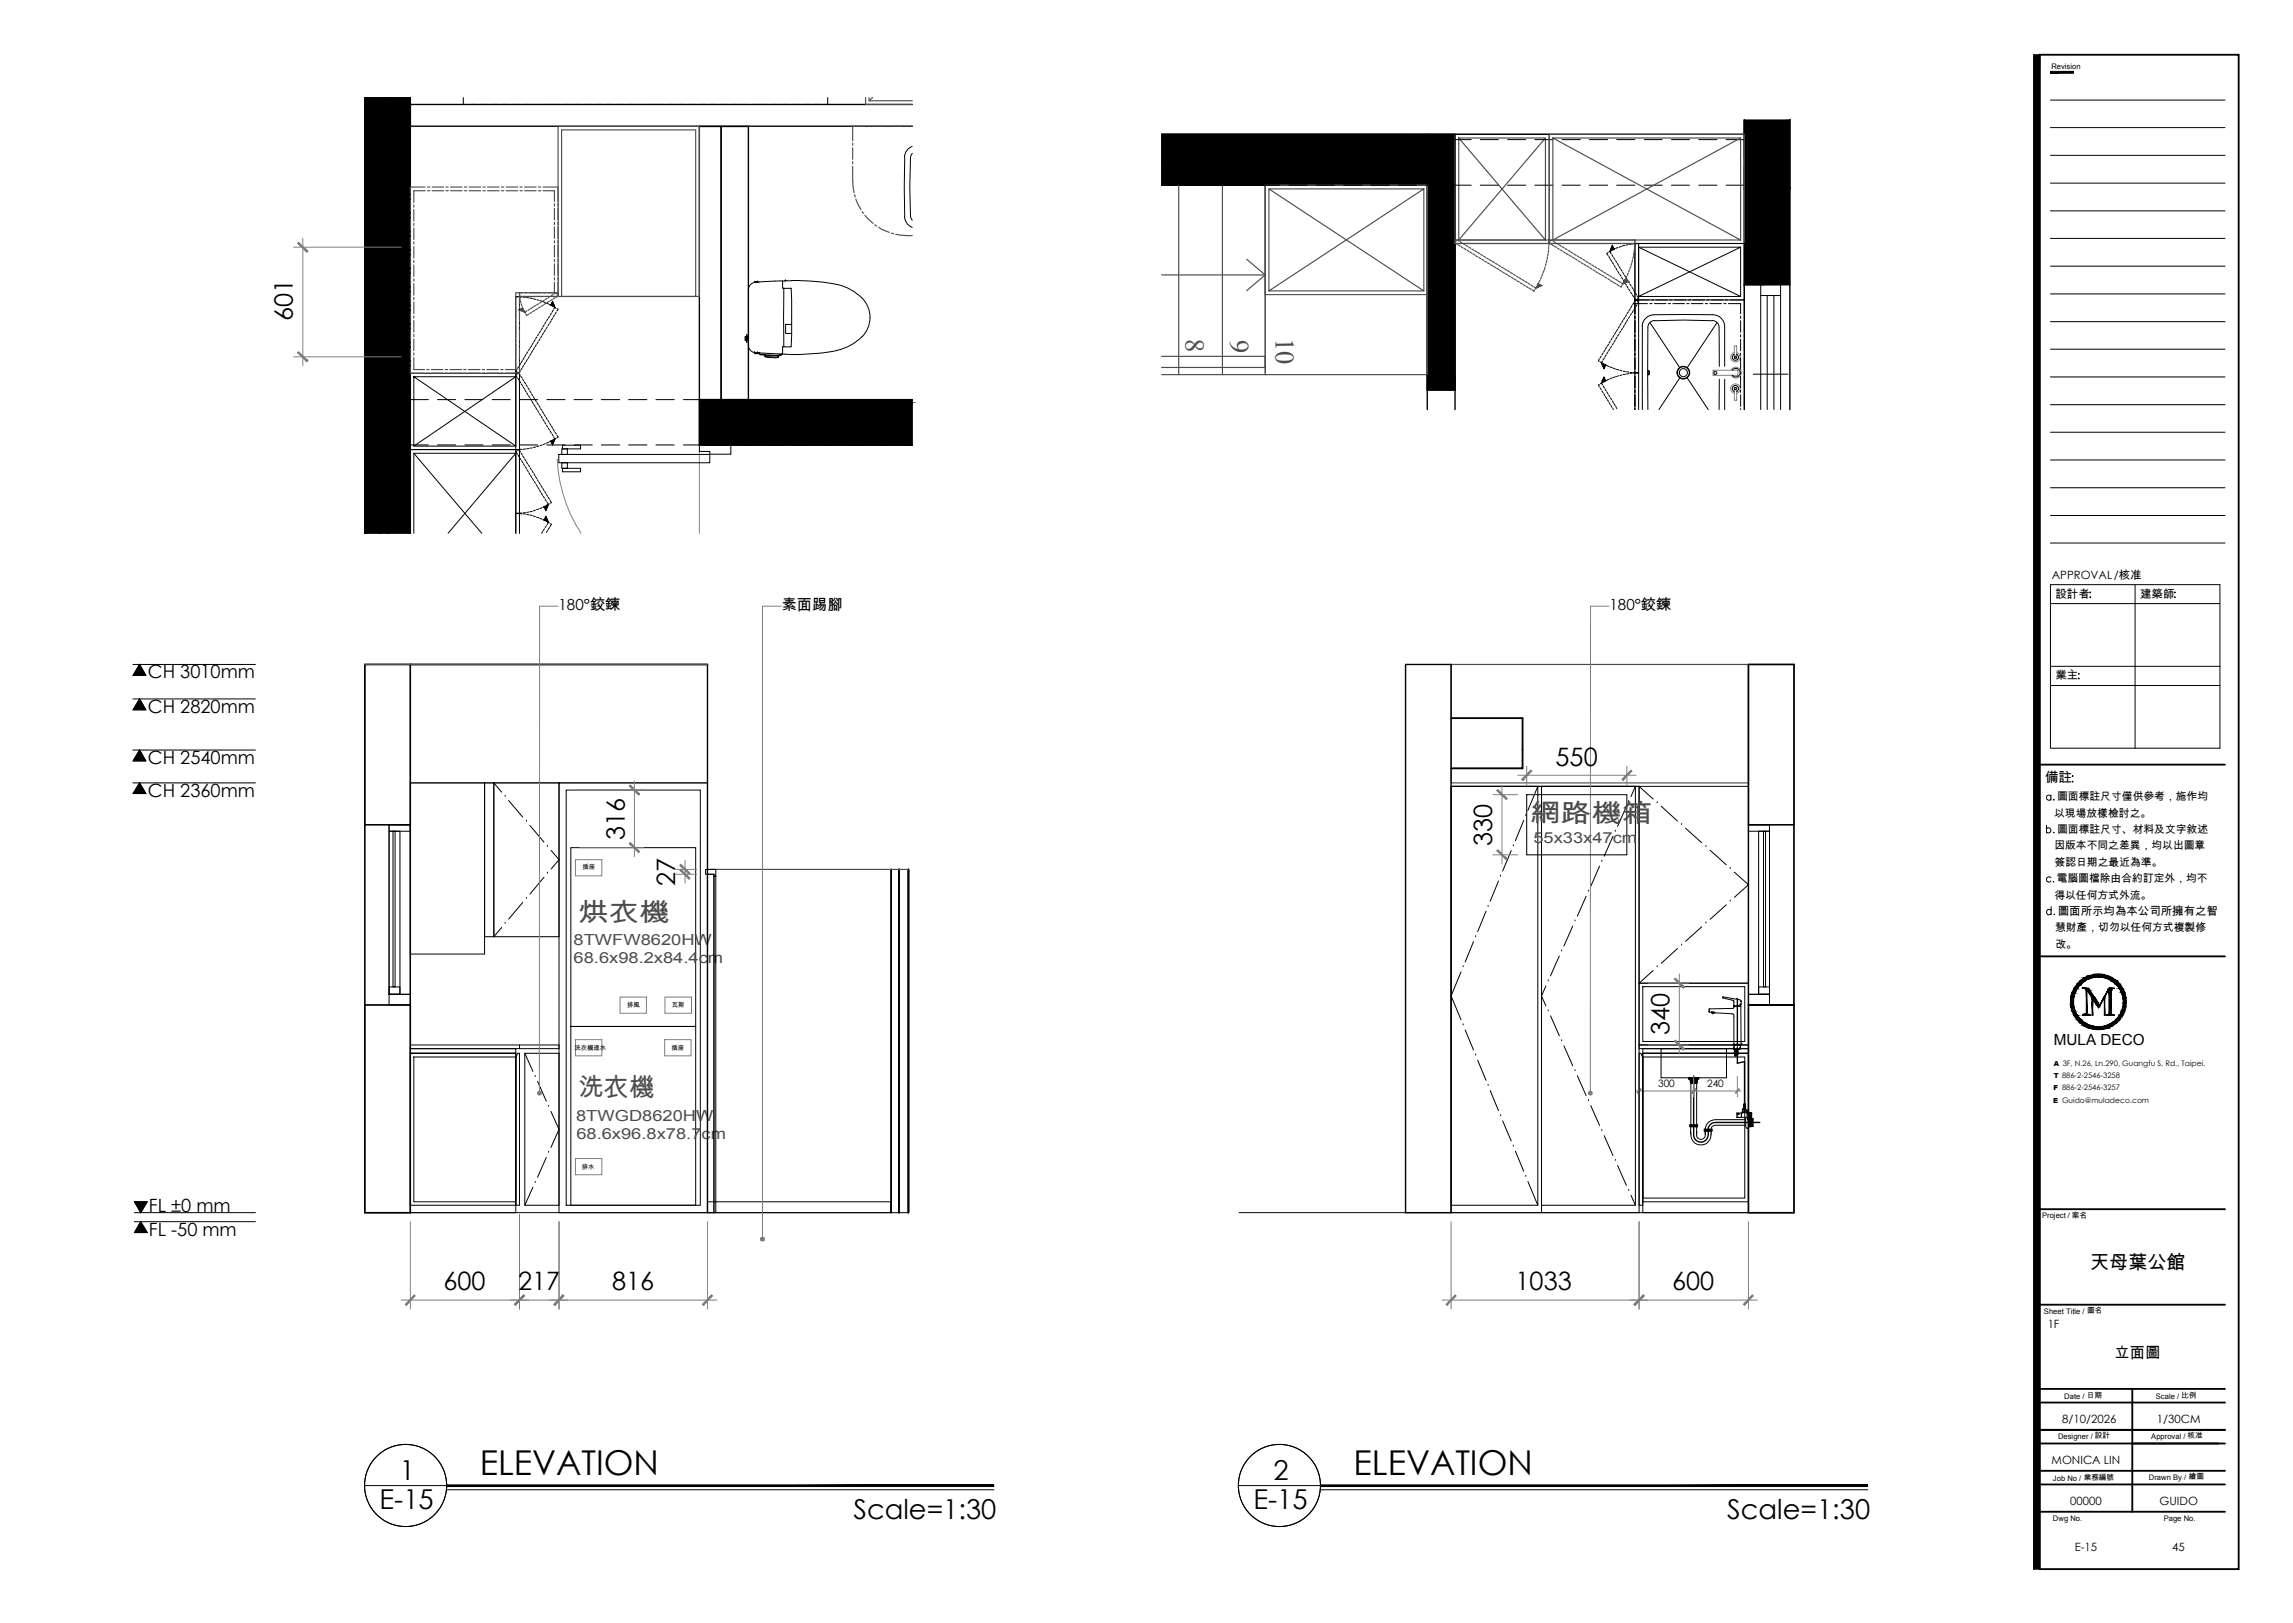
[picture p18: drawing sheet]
<svg xmlns="http://www.w3.org/2000/svg" width="420mm" height="297mm" viewBox="0 0 420 297" stroke-linecap="round" stroke-linejoin="round" font-family="sans-serif">
<defs><g id="words">
<g font-size="6.3">
<text x="87.8" y="269.9">ELEVATION</text>
<text x="247.8" y="269.9">ELEVATION</text>
</g>
<g font-size="5">
<text x="73.2" y="270.9">1</text>
<text x="233.2" y="270.9">2</text>
<text x="69.5" y="276.3">E-15</text>
<text x="156.2" y="278">Scale=1:30</text>
<text x="229.5" y="276.3">E-15</text>
<text x="316.2" y="278">Scale=1:30</text>
</g>
<g font-size="4.9" fill="#4c4c4c">
<text x="217.1" y="62.1" transform="rotate(89 217.1 62.1)">8</text>
<text x="225.2" y="62.2" transform="rotate(89 225.2 62.2)">9</text>
<text x="233.5" y="61.8" transform="rotate(89 233.5 61.8)">10</text>
</g>
<g font-size="4.7" fill="#4c4c4c">
<text x="280.2" y="150.4">網路機箱</text>
<text x="105.9" y="168.6">烘衣機</text>
<text x="105.9" y="200.6">洗衣機</text>
</g>
<g font-size="4.6">
<text x="53.6" y="58.7" transform="rotate(-90 53.6 58.7)">601</text>
<text x="284.8" y="140.1">550</text>
<text x="114.4" y="153.7" transform="rotate(-90 114.4 153.7)">316</text>
<text x="273.2" y="154.8" transform="rotate(-90 273.2 154.8)">330</text>
<text x="123.6" y="162.1" transform="rotate(-90 123.6 162.1)">27</text>
<text x="305.7" y="189.5" transform="rotate(-90 305.7 189.5)">340</text>
<text x="81.2" y="236.2">600</text>
<text x="94.9" y="236.2">217</text>
<text x="112.1" y="236.2">816</text>
<text x="277.5" y="236.2">1033</text>
<text x="306.1" y="236.2">600</text>
</g>
<text font-size="3.5" x="382.7" y="232.3">天母葉公館</text>
<g font-size="3.3">
<text x="27.1" y="124.1">CH 3010mm</text>
<text x="27.1" y="130.5">CH 2820mm</text>
<text x="27.1" y="139.8">CH 2540mm</text>
<text x="27.1" y="145.8">CH 2360mm</text>
<text x="27.2" y="221.7">FL ±0 mm</text>
<text x="27.2" y="226.2">FL -50 mm</text>
</g>
<g font-size="2.8">
<text x="102.3" y="111.7">180°鉸鍊</text>
<text x="143.1" y="111.7">素面踢腳</text>
<text x="294.7" y="111.7">180°鉸鍊</text>
<text x="376" y="191.3">MULA DECO</text>
<text x="387.1" y="248.5">立面圖</text>
</g>
<g font-size="2.8" fill="#4c4c4c">
<text x="280.7" y="154.2">55x33x47cm</text>
<text x="105" y="172.9">8TWFW8620HW</text>
<text x="105" y="176.2">68.6x98.2x84.4cm</text>
<text x="105.5" y="205.1">8TWGD8620HW</text>
<text x="105.5" y="208.5">68.6x96.8x78.7cm</text>
</g>
<text font-size="2.5" x="374.4" y="143.2">備註</text>
<g font-size="2.1">
<text x="375.7" y="106">APPROVAL/核准</text>
<text x="376.3" y="109.4">設計者</text>
<text x="391.8" y="109.4">建築師</text>
<text x="376.3" y="124.3">業主</text>
<text x="376.8" y="167.4">圖面所示均為本公司所擁有之智</text>
<text x="374.9" y="243.1">1F</text>
<text x="377.6" y="260.4">8/10/2026</text>
<text x="394.9" y="260.4">1/30CM</text>
<text x="375.6" y="267.9">MONICA LIN</text>
<text x="379" y="275.4">00000</text>
<text x="395.4" y="275.4">GUIDO</text>
<text x="379.8" y="283.8">E-15</text>
<text x="397.7" y="283.8">45</text>
</g>
<g font-size="2">
<text x="376.1" y="149.5">以現場放樣檢討之。</text>
<text x="376.6" y="146.5">圖面標註尺寸僅供參考，施作均</text>
<text x="376.1" y="155.4">因版本不同之差異，均以出圖章</text>
<text x="376.6" y="152.4">圖面標註尺寸、材料及文字敘述</text>
<text x="376.2" y="158.4">簽認日期之最近為準。</text>
<text x="376.5" y="161.4">電腦圖檔除由合約訂定外，均不</text>
<text x="376.1" y="164.5">得以任何方式外流。</text>
<text x="376.2" y="170.4">慧財產，切勿以任何方式複製修</text>
<text x="376.3" y="173.4">改。</text>
</g>
<g font-size="1.9">
<text x="303.6" y="199">300</text>
<text x="312.5" y="199">240</text>
</g>
<g font-size="1.4">
<text x="375.6" y="12.6">Revision</text>
<text x="373.9" y="222.9">Project / 案名</text>
<text x="374.2" y="240.4">Sheet Title / 圖名</text>
<text x="377.9" y="256.1">Date / 日期</text>
<text x="394.7" y="256.1">Scale / 比例</text>
<text x="376.8" y="263.4">Designer / 設計</text>
<text x="393.9" y="263.4">Approval / 核准</text>
<text x="375.9" y="271">Job No / 業務編號</text>
<text x="393.4" y="270.8">Drawn By / 繪圖</text>
<text x="375.9" y="278.3">Dwg No.</text>
<text x="396.1" y="278.3">Page No.</text>
</g>
<g font-size="1.3">
<text x="376" y="197.3">T 886-2-2546-3258</text>
<text x="376" y="195.1">A 3F, N.26, Ln.290, Guangfu S. Rd., Taipei.</text>
<text x="375.9" y="201.8">E Guido@muladeco.com</text>
<text x="375.9" y="199.5">F 886-2-2546-3257</text>
</g>
<g font-size="1.2">
<text x="106.6" y="159.1">插座</text>
<text x="114.8" y="184.3">排風</text>
<text x="123" y="184.3">瓦斯</text>
<text x="105.2" y="192.1">洗衣機進水</text>
<text x="123" y="192.1">插座</text>
<text x="106.5" y="213.9">排水</text>
</g>
</g></defs>
<path d="M75.1 121.6h54.4M265.7 131.4h13.1v9.2h-13.1M163.1 159.1v62.8M164.6 159.1v62.8M166.3 159.1v62.8M320.3 183.9h8.2h-8.2h3.3" fill="none" stroke="#000" stroke-width=".34"/>
<!-- layer: I-ELEV2 -->
<path d="M66.8 121.6h62.7M265.7 121.6h54.4v21.7h-54.4zM75.1 143.3h54.4M129.5 159.1h36.8" fill="none" stroke="#4c4c4c" stroke-width=".21"/>
<!-- layer: I-ELEV252 -->
<g fill="none" stroke="#000" stroke-width=".18">
<path d="M66.8 150.9h8.3v33h-8.3zM71.2 150.9h3.9v1.2h-3.9zM71.2 152.1h2v29.9h-2zM71.2 150.9h3.9v31.1h-3.9zM72 152.1h.3v28.5h-.3zM90.4 143.3l1.4 1.7M92.5 145.7h.1M93.1 146.5l2.6 3M96.4 150.3h.1M97 151.1l2.6 3M100.2 154.9h.1M100.2 159.8h.1"/>
<path d="M100.9 155.6l1.4 1.7-1.4 1.7M104.5 155.1h22.9v32.8h-22.9zM276.7 155.7l-1.6 3.7M277.1 154.8h.1M279 150.1l-1.6 3.8M279.3 149.3h.1M279.5 145.4h18.3v11h-18.3zM281.5 143.9l-1.8 4.4M292.8 158.5l-1.6 3.7M293.3 157.6h.1M295.3 153.1l-1.6 3.6M295.7 152.1h.1"/>
<path d="M297.8 147.6l-1.7 3.6M298.2 146.7h.1M299.4 143.9l-.8 1.9M300.1 143.9l2.6 2.3M303.4 146.9h.1M304.2 147.6l2.9 2.7M307.9 150.9h.1M308.6 151.6l3 2.6M312.3 154.9h.1M313.1 155.6l2.9 2.7M316.8 158.9h.1M317.5 159.6l2.6 2.3-2.6 2.3"/>
<path d="M320.1 150.9h3.9v1.2h-3.9zM320.1 150.9h3.9v31.1h-3.9zM320.1 150.9h8.3v33h-8.3zM322 152.1h2v29.9h-2zM322.9 152.1h.3v28.5h-.3zM91.8 169.7l-1.4 1.7M92.5 169h.1M95.7 165.2l-2.6 3M96.4 164.4h.1M99.6 160.6l-2.6 3M267.5 177.9l-1.8 4.4 1.8 4.3M267.9 176.9h.1"/>
<path d="M269.8 172.3l-1.5 3.8M270.2 171.4h.1M272.1 166.8l-1.6 3.7M272.4 165.9h.1M274.3 161.2l-1.5 3.8M274.7 160.3h.1M283.4 179.5h.1M285.5 174.9l-1.6 3.7M285.9 174.1h.1M287.9 169.5l-1.6 3.6M288.4 168.6h.1M290.4 164l-1.6 3.7"/>
<path d="M290.8 163.1h.1M302.7 177.6l-2.6 2.3M303.4 176.9h.1M307.1 173.6l-2.9 2.7M307.9 173h.1M311.6 169.6l-3 2.7M312.3 168.9h.1M316 165.6l-2.9 2.7M316.8 164.9h.1M71.2 182h3.9v1.9h-3.9zM71.2 180.6h2v1.4h-2zM96.1 192.8l1.5 3.3"/>
<path d="M98 197h.1M98.4 197.9l1.6 3.6M104.5 187.9h22.9v32.7h-22.9zM267.9 187.6h.1M268.3 188.5l1.5 3.7M270.2 193.1h.1M270.5 194l1.6 3.7M272.4 198.7h.1M272.8 199.6l1.5 3.7M283 180.5l-.8 1.8 .8 1.8M283.4 185h.1M283.9 185.9l1.6 3.7"/>
<path d="M285.9 190.5h.1M286.3 191.4l1.6 3.7M288.4 195.9h.1M288.8 196.9l1.6 3.6M304.1 191.9h12v5.4h-12zM309.5 198.2h.1M309.5 198.1h.1M309.5 198h.1M309.5 197.9h.1M309.5 197.8h.1M309.5 197.7h.1M309.5 198.1v.1h1.2"/>
<path d="M309.5 198v.1M309.5 198h1.2M309.5 198.1h1.2M310.7 197.7h-1.2h1.2M310.7 197.8h-1.2h1.2M310.7 197.9h-1.2h1.2M310.7 198h-1.2h1.2M310.7 198.1h-1.2h1.2M310.7 198.2h-1.2h1.2M310.8 197.6h-1.4v.1h1.4h-1.3v.3M311 197.4h-1.8v.2h1.8M311 197.3h-1.9v.1h2"/>
<path d="M312.9 185.2v-.6h4.4l.1-.4h1.3l.1 6.9M312.9 185.2l4.3 .3 .2 .2v5.4M312.9 185.2h.1M313.3 185.3l.1 .1M313.4 185.4h.4M313.4 185.4h.1M313.6 185.1l-.1 .5M313.8 185.4h.1M313.8 185.3v.1M317.3 191.1h1.6v.1h-1.6zM317.4 191.9h.1M317.4 192h.1"/>
<path d="M317.4 192.1h1.1M317.4 191.2h.1M317.4 191.9v.1M317.4 191.9h1.1M317.4 184.1h.1M317.4 184.2v.1M317.5 192.2h.1M317.5 192.1v.8h.5v-.8h-.5h.2M317.5 192.1l.5 .1-.1-.1M317.5 192.8h.1M317.5 192.8h.5M317.5 192.2h.5z"/>
<path d="M317.5 184.1v.1M317.6 192.2v.6M317.6 192.1h.1M317.6 192.9v.2h.3v-.2M317.6 192.1v.1M317.6 193h.3M317.7 193.1h.1M317.7 193.2h.1M317.7 193.1h.1v.1l-.1-.1M317.7 193.1v.1M317.7 192.2v.6M317.8 192.2v.6"/>
<path d="M317.8 193.2h.1M317.8 193.2h-.1M317.9 192.1v.1M317.9 192.2h.1M317.9 192.1h.1M318 192.2h.1M318 192.8h.1M318.1 182.9h.1M318.1 182.9l-2.7-.4v.2l2 .4v1M318.1 182.9l.5 .1 .2 .3M318.2 191.9v1.1l-.3-.1v-.7M318.5 192h.1"/>
<path d="M318.5 191.9h.1M318.5 191.9v.1M318.6 183.9l.1 .3M318.7 183.8h.1M318.8 183.3h.1M318.8 183.3l-.1 .6-.6 .2h-.7M318.9 191.1h.1M320.1 182h3.9v1.9h-3.9zM322 180.6h2v1.4h-2zM97.6 217.3l-1.5 3.3M98 216.4h.1M100 211.8l-1.6 3.7"/>
<path d="M100.4 202.5h.1M100.4 210.9h.1M100.9 203.4l1.4 3.3-1.4 3.3M129.5 219.9h33.6v2h-33.6zM274.7 204.2h.1M275.1 205.1l1.6 3.7M277.1 209.7h.1M277.4 210.7l1.6 3.7M279.3 215.3h.1M279.7 216.2l1.8 4.4M290.8 201.5h.1M291.2 202.3l1.6 3.7"/>
<path d="M293.3 206.9h.1M293.7 207.8l1.6 3.7M295.7 212.4h.1M296.1 213.3l1.7 3.6M298.2 217.9h.1M298.6 218.8l.8 1.8M309.4 206v.1h1.4v-.1M309.4 206.1v.1h1.4v-.1M309.4 206h.1M309.4 205.9h1.4M309.5 207.2h.1M309.5 206.2v1"/>
<path d="M309.6 205.9v-7.7h1v7.7M310.6 207.2h.1M310.6 206.2v1.5a.78 .78 0 0 0 .8 .8 .78 .78 0 0 0 .8-.8v-.7M310.8 206h.1M312 206.8v.1h1.4v-.1M312 206.9v.1h1.4v-.1M312 206.8h.1M312 206.7h1.4M312.2 207.3h.1M312.2 206.7h.1M313.3 207v.3a1.9 1.9 0 0 1-2 2.2 1.9 1.9 0 0 1-1.8-2.3M313.4 206.8h.1"/>
<path d="M318 203.8v.2M318.4 204.5h1.5M318.8 203.7h.1M318.8 203.7v.8M319 203.1h.1M319 203.6h.1M319 203.1h.8h-.8M319 203.5h.3M319 203.5h.1M319 203.5l.8 .1M319 203.5v-.4v.4M319.2 203h.1"/>
<path d="M319.2 202.6h.4zM319.2 202.6v-.5l.2-.1h.2v.6M319.2 203.1h.4M319.2 202.6v.5M319.3 203.1v.4l.1-.4M319.4 203.5l.4 .1M319.6 202.6v.5M319.6 203.1h.1M319.6 204.9h-5.5a1.86 1.86 0 0 0-1.9 1.8M319.6 205.9h-5.5a.79 .79 0 0 0-.8 .8M319.6 204.5v1.6l.2 .4h.3M319.7 203.6h.1"/>
<path d="M319.7 203.6l-1.7 .1 .4 .2-.4 .1v.5h.4h-.4M319.8 203.1v.6M319.8 203.7l.1 .8M319.8 203.1v.4M319.9 204.5l.1 .5M319.9 203.7h-.1M320 205h.1M320 203.3v1.7M320.1 206.2h.2M320.1 204.7h.2M320.1 203.3h-.1l-.1 .4M320.1 203.7h.1"/>
<path d="M320.1 204.5h.2M320.1 203.7v2.2M320.2 204.7v1.5M320.2 203.7h.1M320.2 204.4h.1M320.2 203.7l.4 .1M320.2 204.4v.1M320.3 203.8h.1M320.3 204.4h.1M320.3 204.7h.2M320.3 204.4v.1M320.3 203.8v.7"/>
<path d="M320.3 204.7v1.5M320.3 204.5h.1M320.4 203.8h.1M320.4 204.4h.1M320.4 204.4l-.1 .1M320.4 203.8v.6M320.4 204.4v.1M320.4 204.7v1.4M320.4 204.5h.1M320.5 204.5h.1M320.5 203.8h.1M320.5 206.1l-.2 .1"/>
<path d="M320.5 204.7h.3M320.5 204.7v1.4M320.5 203.8v.6M320.5 204.4h.1M320.5 204.4l.1 .1M320.5 204.4v.1M320.6 203.8h.1M320.6 204.5h.1M320.6 204.7v1.4M320.6 204.4v.1M320.6 203.8l.1 .6M320.7 204.4h.1"/>
<path d="M320.7 203.8h.1M320.7 203.8h-.1M320.7 204.4l-.1 .1M320.7 203.8v.6l-.1 .1M320.7 204.8v1.3M320.8 204.8v1.3M320.8 204.7h.2v1.4h-.5M320.9 204.8v1.3"/>
</g>
<!-- layer: I-ELEV1 -->
<path d="M66.8 121.6h8.3v100.3h-8.3zM66.8 121.6h8.3v29.3h-8.3zM129.5 121.6v100.3M257.3 121.6h8.4v100.3h-8.4zM320.1 121.6h8.4v100.3h-8.4zM320.1 121.6h8.4v29.3h-8.4zM66.8 183.9h8.3v38h-8.3zM320.1 183.9h8.4v38h-8.4z" fill="none" stroke="#000" stroke-width=".25"/>
<!-- layer: I-ELEV4 -->
<path d="M66.8 221.9h99.5M226.9 221.9h101.6" fill="none" stroke="#000" stroke-width=".18"/>
<!-- layer: I-ELEV5 -->
<g fill="none" stroke="#000" stroke-width=".18">
<path d="M75.1 143.3h13.6v31.3h-13.6zM88.7 143.3h1.7v28.1h-1.7zM90.4 143.3h11.9v28.1h-11.9zM102.3 143.3h27.2v78.6h-27.2zM103.7 144.6h24.5v76h-24.5zM129.2 159.1h1.8v1.2h-.3v-.3h-1.5zM265.7 143.9h15.8v76.7h-15.8zM265.7 143.9h16.5v78h-16.5zM265.7 143.9h34.4M282.2 143.9h17.2v76.7h-17.2zM282.2 143.9h17.9v78h-17.9zM300.1 143.9h20v36h-20z"/>
<path d="M129.5 160h1.2v61.9h-1.2zM130.7 160.3h.3v61.6h-.3zM300.1 179.9h20v11.3h-20zM75.1 191.2h27.2v.7h-27.2zM75.1 191.9h19.3v.9h-19.3zM75.1 192.8h19.3v29.1h-19.3zM75.1 192.8h19.3v27.8h-19.3zM75.8 193.4h18.6v26.5h-18.6zM94.8 192.8h.3v27.8h-.7v-27zM95.1 191.2v.7M96.1 192.8h6.2v27.8h-6.2zM300.1 191.2h20v.7h-20z"/>
<path d="M300.1 192.8h.3l.4 .8v27h-.7zM300.8 191.9h19.3v.9h-19.3zM300.8 192.8h19.3v29.1h-19.3zM300.8 193.4h18.6v25.9h-18.6zM300.8 192.8h19.3v27.1h-19.3zM300.8 180.6h18.6v10h-18.6z"/>
</g>
<!-- layer: I-ELEV6 -->
<path d="M105.4 157.3h4.8v3h-4.8zM105.4 190.3h4.8v2.9h-4.8zM113.5 182.5h4.8v2.9h-4.8zM121.7 190.3h4.8v2.9h-4.8zM121.7 182.5h4.9v2.9h-4.9zM105.4 212h4.8v3h-4.8z" fill="none" stroke="#808080" stroke-width=".18"/>
<path d="M310.1 196.9v10.8a1.33 1.33 0 0 0 1.3 1.3 1.33 1.33 0 0 0 1.3-1.3 2.18 2.18 0 0 1 .2-1.6l.5-.5 .7-.2h8.1M318.1 182.8v8.6M318.1 191.7v2.9l1.3-.3v9.2" fill="none" stroke="#000" stroke-width=".25"/>
<g fill="none" stroke="#000" stroke-width=".34">
<path d="M309.5 205.9v.2M309.6 205.9v.2M309.7 205.9v.2M309.8 205.9v.2M309.9 205.9v.2M310 205.9v.2M310.1 205.9v.2M310.2 205.9v.2M310.3 205.9v.2M310.4 205.9v.2M310.5 205.9v.2M310.6 205.9v.2"/>
<path d="M310.7 205.9v.2M312.2 206.7v.2M312.4 206.7v.2M312.5 206.7v.2M312.7 206.7v.2M312.8 206.7v.2M313 206.7v.2M313.1 206.7v.2M313.3 206.7v.2"/>
</g>
<path d="M317.5 191.2v.7M318.6 191.2v.7" fill="none" stroke="#000" stroke-width=".18"/>
<!-- layer: I-ELEV-DIM -->
<g fill="none" stroke="#808080" stroke-width=".18">
<path d="M53.7 45.2h19.7M55.4 43.6v23.4M53.7 65.3h19.7M105.3 144.6h12.5M106.2 155.1h11.6M116.1 142.9v13.9M123.7 159.1h3.8M125.4 157.4v4.3M273.3 156.4h4.6M273.3 145.4h4.6M275 143.7v14.4M277.9 141.9h21.6"/>
<path d="M279.5 140.2v3.5M297.8 140.2v3.5M123.7 160h3.8M301.7 179.9h7.4M307.5 178.3v14.6M299.4 199.7h19.4M300.1 197v3.7M301.7 191.2h7.4M310.1 197v3.7M318.1 197v3.7M73.4 237.9h23.4M75.1 223.6v16"/>
<path d="M93.5 237.9h10.5M95.1 222.3v17.3M100.7 237.9h30.5M102.3 223.6v16M129.5 223.6v16M264 237.9h57.8M265.7 223.6v16M300.1 223.6v16M320.1 223.6v16"/>
</g>
<!-- layer: 0 -->
<g fill="#808080" stroke="#808080" stroke-width=".18">
<path d="M310.4 199.3l-.6 .8zM310.4 199.3l.1 .1-.7 .7z"/>
<path d="M300.4 199.3l-.6 .8 .7-.7zM300.4 199.3l-.6 .8-.1-.1z"/>
<path d="M310.4 199.3l-.6 .8 .7-.7zM310.4 199.3l-.6 .8z"/>
<path d="M318.4 199.3l-.6 .8zM318.4 199.3l.1 .1-.7 .7z"/>
<path d="M291.2 200.1v.3l-.3-.1zM290.8 200.1l.1 .2 .3-.2zM290.9 199.8l.3 .3h-.4z"/>
<path d="M290.9 199.8l.3-.1v.4zM291.2 199.7v.4l.2-.3zM291.2 200.1l.2-.3 .1 .3z"/>
<path d="M291.2 200.1h.3l-.1 .2zM291.2 200.1v.3l.2-.1z"/>
<path d="M54.5 44.5l1.7 1.7 .2-.2zM54.5 44.5l.2-.1 1.7 1.6z"/>
<path d="M54.5 64.5l1.9 1.5-1.7-1.6zM54.5 64.5l1.9 1.5-.2 .2z"/>
<path d="M75.8 237l-1.4 1.9 1.6-1.7zM75.8 237l-1.4 1.9-.2-.2z"/>
<path d="M94.2 238.7l.1 .2 1.6-1.9zM95.9 237l.1 .2-1.7 1.7z"/>
<path d="M94.2 238.7l.1 .2 1.6-1.9zM95.9 237l.1 .2-1.7 1.7z"/>
<path d="M103.1 237l-1.5 1.9 1.6-1.7zM103.1 237l-1.5 1.9-.2-.2z"/>
<path d="M103.1 237l-1.5 1.9 1.6-1.7zM103.1 237l-1.5 1.9-.2-.2z"/>
<path d="M128.6 238.7l.2 .2 1.5-1.9zM130.3 237l.2 .2-1.7 1.7z"/>
<path d="M266.4 237l-1.5 1.9 1.7-1.7zM266.4 237l-1.5 1.9-.2-.2z"/>
<path d="M299.2 238.7l.1 .2 1.5-1.9zM300.8 237l.2 .2-1.7 1.7z"/>
<path d="M300.8 237l-1.5 1.9 1.7-1.7zM300.8 237l-1.5 1.9-.1-.2z"/>
<path d="M320.8 237l-1.6 1.7 .1 .2zM320.8 237l.2 .2-1.7 1.7z"/>
<path d="M306.7 190.4l-.1 .1 1.8 1.5zM306.6 190.5l1.8 1.5-.2 .2z"/>
<path d="M306.6 179.2l1.6 1.7 .2-.2zM306.6 179.2l.1-.2 1.7 1.7z"/>
<path d="M139.3 227l.3-.2v.3zM139.3 226.8v.2l.3-.2zM139.3 226.6l.3 .2h-.3z"/>
<path d="M139.3 226.6l.3-.2v.4zM139.6 226.4v.4l.3-.2zM139.6 226.8l.3-.2v.2z"/>
<path d="M139.6 226.8h.3v.2zM139.6 226.8v.3l.3-.1z"/>
<path d="M98.7 200.1v.3l-.2-.1zM98.5 200.1v.2l.2-.2zM98.5 199.8l.2 .3h-.2z"/>
<path d="M98.5 199.8l.2-.1v.4zM98.7 199.7v.4l.3-.3zM98.7 200.1l.3-.3 .1 .3z"/>
<path d="M98.7 200.1h.4l-.1 .2zM98.7 200.1v.3l.3-.1z"/>
<path d="M124.5 158.4l1.8 1.4-1.6-1.6zM124.5 158.4l1.8 1.4-.2 .2z"/>
<path d="M124.5 159.2l1.6 1.7 .2-.2zM124.5 159.2l.2-.1 1.6 1.6z"/>
<path d="M274.1 155.7l1.8 1.5-1.6-1.7zM274.1 155.7l1.8 1.5-.2 .1z"/>
<path d="M274.1 144.7l1.6 1.6 .2-.1zM274.1 144.7l.2-.2 1.6 1.7z"/>
<path d="M280.3 141l-1.5 1.8 1.6-1.7zM278.6 142.6l1.7-1.6-1.5 1.8z"/>
<path d="M297 142.6l.1 .2 1.5-1.8zM298.6 141l.2 .1-1.7 1.7z"/>
<path d="M115.2 154.4l1.7 1.7 .2-.2zM115.2 154.4l.2-.2 1.7 1.7z"/>
<path d="M115.2 143.8l1.9 1.6-1.7-1.7zM115.2 143.8l1.9 1.6-.2 .1z"/>
</g>
<!-- layer: I-ELEV-DIM -->
<path d="M317.5 191.2h1.1v.7h-1.1z" fill="none" stroke="#000" stroke-width=".18"/>
<!-- layer: I-WALL-HATCH -->
<g fill="#000" stroke="#000" stroke-width=".18">
<path d="M212.7 24.6h48.6l-48.6 4.9zM319.3 22h7.9l-7.9 12.5zM128 81.5l39-7.8v7.8z"/>
<path d="M66.8 17.9h1.6l-1.6 79.7zM68.4 17.9l-1.6 79.7z"/>
<path d="M212.7 29.5l48.6 4.4h-48.6zM212.7 29.5l48.6 4.4v-9.3z"/>
<path d="M327.2 22h.5l-8.4 12.5zM327.7 22l-8.4 12.5h8.4zM319.3 34.5h8.4l-8.4 17.6zM327.7 34.5l-8.4 17.6h8.4z"/>
<path d="M66.8 72v13.3l1.3-13.3zM68.1 72v13.3h-1.3z"/>
<path d="M68.1 72v13.3l3.3-13.3zM71.4 72v13.3h-3.3z"/>
<path d="M71.4 72v13.3l3.7-13.3zM75.1 72v13.3h-3.7z"/>
<path d="M128 73.1h39v.6zM128 73.1v8.4l39-7.8z"/>
<path d="M266.4 24.6l-5.1 46.8h5.1zM261.3 24.6h5.1l-5.1 46.8z"/>
<path d="M69.4 17.9v79.7h-2.5zM68.4 17.9l-1.5 79.7 2.5-79.7z"/>
<path d="M70.4 17.9l-1 79.7zM69.4 17.9v79.7l1-79.7z"/>
<path d="M71.1 17.9v79.7h-1.6zM70.4 17.9l-.9 79.7 1.6-79.7z"/>
<path d="M71.2 17.9l-.1 79.7zM71.1 17.9v79.7z"/>
<path d="M73.5 17.9l-2.2 79.7h-.1zM71.2 17.9v79.7l2.3-79.7z"/>
<path d="M75 17.9v79.7h-3.7zM73.5 17.9l-2.2 79.7 3.7-79.7z"/>
<path d="M75.1 17.9v79.7zM75 17.9v79.7z"/>
</g>
<!-- layer: I-WALL -->
<path d="M66.8 17.9v54.1h8.3v-54.1M167 19.1h-91.9v4h91.9M128 23.1h4v50h-4zM132 23.1h5v50h-5zM327.7 22v30.1h-8.4v-30.1v2.6h-106.6h53.7v46.8h-5.1v-37.5h-48.6M323 52.1h-3.7v22.9M327.7 52.1v22.9M167 73.1h-39v8.4h39M261.3 75v-6.3h5.1v6.3M66.8 97.6v-25.6h8.3v25.6" fill="none" stroke="#000" stroke-width=".25"/>
<!-- layer: S-BEAM -->
<g fill="none" stroke="#000" stroke-width=".18">
<path d="M212.7 33.9h1.6M212.7 25.6h1.6M216 33.9h3.3M216 25.6h3.3M221 33.9h3.3M221 25.6h3.3M226 33.9h3.3M226 25.6h3.3M231 33.9h3.3M231 25.6h3.3M236 33.9h3.3M236 25.6h3.3"/>
<path d="M241 33.9h3.3M241 25.6h3.3M246 33.9h3.3M246 25.6h3.3M251 33.9h3.3M251 25.6h3.3M256 33.9h3.3M256 25.6h3.3M261 33.9h3.3M261 25.6h3.3M266 33.9h3.4M266 25.6h3.4"/>
<path d="M271 33.9h3.3M271 25.6h3.3M276 33.9h3.3M276 25.6h3.3M281 33.9h3.3M281 25.6h3.3M286 33.9h3.3M286 25.6h3.3M291 33.9h3.3M291 25.6h3.3M296 33.9h3.3M296 25.6h3.3"/>
<path d="M301 33.9h3.3M301 25.6h3.3M306 33.9h3.3M306 25.6h3.3M311 33.9h3.4M311 25.6h3.4M316 25.6h3.3v3.3M319.3 22v12.5h8.4v-12.5M319.3 30.6v3.3h-3.3M66.8 72h8.3v13.3h-8.3zM75.1 78.1v3.3h3.3M78.4 73.1h-3.3v3.3"/>
<path d="M80.1 73.1h3.3M85.1 73.1h3.3M90.1 73.1h3.3M95.1 73.1h3.4M100.1 73.1h3.3M105.1 73.1h3.3M110.1 73.1h3.3M115.1 73.1h3.3M120.1 73.1h3.3M125.1 73.1h3.3M130.1 73.1h3.3M135.1 73.1h3.4"/>
<path d="M140.1 73.1h3.4M145.1 73.1h3.3M150.1 73.1h3.3M155.1 73.1h3.3M160.1 73.1h3.3M165.1 73.1h1.9M80.1 81.4h3.3M85.1 81.4h3.3M90.1 81.4h3.3M95.1 81.4h3.4M100.1 81.4h3.3M105.1 81.4h3.3"/>
<path d="M110.1 81.4h3.3M115.1 81.4h3.3M120.1 81.4h3.3M125.1 81.4h3.3M130.1 81.4h3.3M135.1 81.4h3.4M140.1 81.4h3.4M145.1 81.4h3.3M150.1 81.4h3.3M155.1 81.4h3.3M160.1 81.4h3.3M165.1 81.4h1.9"/>
</g>
<!-- layer: I-WALL-HATCH -->
<path d="M71.1 17.9v79.7M261.3 24.6v9.3v-9.3M261.3 33.9v37.5M266.4 24.6v46.8M75.1 72v13.3v-13.3v5.8M128 73.1v8.4" fill="none" stroke="#000" stroke-width=".18"/>
<!-- layer: I-FL-STAIR -->
<path d="M215.8 33.9v34.7M223.8 33.9v34.7M231.6 33.9v34.3M212.7 50.3h18.9M228.2 47.4l3.4 2.9-3.4 2.9M212.7 68.6h18.9v-34.7h29.7v34.7h-29.7M212.7 65.2h18.9v2.1h-18.9" fill="none" stroke="#4c4c4c" stroke-width=".21"/>
<!-- layer: I-WINDOW -->
<path d="M322.4 54.1h3.6M323.5 54.1v20.9M324.8 54.1v20.9M321 68.5h6.3M322.4 75v-22.9h3.6v22.9" fill="none" stroke="#000" stroke-width=".18"/>
<!-- layer: I-FURN-MLWK-H -->
<g fill="none" stroke="#4c4c4c" stroke-width=".21">
<path d="M158.5 17.9v1.2h8.5M159.1 17.9v.5h7.9M159.8 17.9l-.7 .5M75.1 35.8v.4M75.1 36.6v2.2M75.1 39.2v.4M75.8 37.5v.4M75.8 38.3v2.2M77.8 34.2h-2.7v1.2M77.8 34.9h-2v2.2M78.3 34.2h.4M78.3 34.9h.4"/>
<path d="M79.1 34.2h2.1M79.1 34.9h2.1M81.6 34.2h.5M81.6 34.9h.5M82.5 34.2h2.1M82.5 34.9h2.1M85 34.2h.5M85 34.9h.5M85.9 34.2h2.1M85.9 34.9h2.1M88.4 34.2h.4M88.4 34.9h.4"/>
<path d="M89.3 34.2h2.1M89.3 34.9h2.1M91.8 34.2h.4M91.8 34.9h.4M92.7 34.2h2.1M92.7 34.9h2.1M95.2 34.2h.4M95.2 34.9h.4M96 34.2h2.2M96 34.9h2.2M98.6 34.2h.4M98.6 34.9h.4"/>
<path d="M99.4 34.2h2.8v2.7M99.4 34.9h2.1v2M101.5 37.3v.4M101.5 38.1v2.1M102.2 23.1h25.8v31.2h-25.8zM102.2 37.3v.4M102.2 38.1v2.1M102.8 23.8h24.6v30.5h-24.6zM156.1 30.4v2.7l.3 2.1M156.1 26.2v.4M156.1 27v2.2M156.1 29.6v.4"/>
<path d="M156.4 35.6l.2 .5M156.7 36.4l.9 1.9M157.8 38.7l.3 .4M158.4 39.4l1.4 1.5M158.5 23.1h-2.4v2.7M158.9 23.1h.5M159.8 23.1h2.1M162.3 23.1h.5M163.2 23.1h2.1M165.7 23.1h.4M166.6 23.1h.4M231.6 33.9h29.7v20h-29.7z"/>
<path d="M232.3 34.6l28.4 18.6M260.7 34.6h-28.4v18.6h28.4v-18.6l-28.4 18.6M266.4 24.6h17.2v20h-17.2zM267.1 25.3h15.8v18.6h-15.8v-18.6l15.8 18.6M282.9 25.3l-15.8 18.6M283.6 24.6h35.7v20h-35.7zM284.3 25.3h34.4v18.6h-34.4v-18.6l34.4 18.6M318.7 25.3l-34.4 18.6M75.1 40v2.1M75.1 42.6v.4M75.1 43.4v2.1M75.1 46v.4"/>
<path d="M75.1 46.8v2.1M75.1 49.3v.5M75.1 50.2v2.1M75.1 52.7v.5M75.1 53.6v2.1M75.1 56.1v.4M75.1 57v2.1M75.1 59.5v.4M75.8 40.9v.4M75.8 41.7v2.1M75.8 44.3v.4M75.8 45.1v2.1"/>
<path d="M75.8 47.7v.4M75.8 48.5v2.1M75.8 51v.5M75.8 51.9v2.1M75.8 54.4v.4M75.8 55.3v2.1M75.8 57.8v.4M75.8 58.7v2.1M94.4 55.3v.4M94.4 56.2v2.1M94.4 58.7v.4M94.4 59.5v2.2"/>
<path d="M95.1 53.6h7.1v.7h-7.1zM95.1 53.6l.1 .5M95.1 56v.4M95.1 56.8v2.2M95.1 59.4v.4M95.2 54.3v.4M95.2 54.9l.2 .5M95.4 55.6l.1 .4M95.6 56.2l.2 .3M95.7 56.4l-.7 .3 1.1 .4 .1 .2M95.7 53.6h-1.3v1.3M95.9 56.7l.2 .5"/>
<path d="M96.1 53.6h.4M96.3 54.3h-1.2v1.3M96.3 57.5l.1 .2 .4-.2M96.4 56.9l-.3 .2M96.7 54.3h.4M96.9 53.6h2.1M97 56.6l-.4 .2M97.3 57.2l-.3 .2M97.5 56.2l-.4 .3M97.6 54.3h2.1M97.9 56.8l-.4 .3M98.1 55.9l-.4 .3"/>
<path d="M98.4 56.5l-.4 .2M98.6 55.6l-.4 .2M98.9 56.2l-.3 .2M99.1 55.3l-.3 .2M99.5 55.8l-.4 .2M99.5 53.6h.4M99.7 54.9l-.4 .2M100 55.5l-.4 .2M100.1 54.3h.4M100.2 54.6l-.3 .2M100.6 55.1l-.4 .3M100.7 54.3l-.3 .2"/>
<path d="M101.1 54.8l-.4 .3M101.3 53.9l-.4 .2M101.5 53.8l.3-.2 .1 .2M101.5 51.7v1.9h-1.2M101.5 40.7v.4M101.5 41.5v2.1M101.5 44.1v.4M101.5 44.9v2.1M101.5 47.4v.5M101.5 48.3v2.1M101.5 50.8v.5M101.6 54.5l-.3 .2"/>
<path d="M102.1 54l.1 .2-.4 .2M102.2 51.7v2.6h-1.2M102.2 40.7v.4M102.2 41.5v2.1M102.2 44.1v.4M102.2 44.9v2.1M102.2 47.4v.5M102.2 48.3v2.1M102.2 50.8v.5M160.2 41.1l.3 .3M160.9 41.6l.5 .4 1.4 .5M163.2 42.7l.4 .1"/>
<path d="M164 42.9l3 .2M266.4 43.9h17.2v.7h-17.2zM266.5 44.3l-.1 .2 .4 .2M266.6 44.1l.2-.2 .3 .2M266.9 44.8l.4 .2M267.3 44.2l.4 .3M267.5 45.2l.3 .2M267.8 44.6l.4 .2M268 45.5l.4 .2M268.4 44.9l.3 .2M268.6 45.8l.3 .2M268.9 45.2l.4 .3"/>
<path d="M269.1 46.1l.4 .2M269.5 45.6l.3 .2M269.6 46.5l.4 .2M270 45.9l.4 .2M270.2 46.8l.3 .2M270.5 46.2l.4 .2M270.7 47.1l.4 .3M271.1 46.6l.3 .2M271.3 47.4l.3 .3M271.6 46.9l.4 .2M271.8 47.8l.4 .2M272.2 47.2l.3 .2"/>
<path d="M272.4 48.1l.3 .2M272.7 47.5l.4 .3M272.9 48.5l.4 .2M273.2 47.9l.4 .2M273.5 48.8l.3 .2M273.8 48.2l.4 .2M274 49.1l.3 .2M274.3 48.5l.4 .3M274.5 49.4l.4 .2M274.9 48.9l.3 .2M275.1 49.8l.3 .2M275.4 49.2l.4 .2"/>
<path d="M275.6 50.1l.4 .2M276 49.5l.3 .2M276.2 50.4l.3 .3M276.5 49.9l.4 .2M276.7 50.7l.4 .3M277.1 50.2l.3 .2M277.2 51.1l.4 .2M277.6 50.5l.3 .2M277.8 51.4l.4 .2M278.1 50.8l.4 .3M278.3 51.8l.4 .2M278.7 51.2l.3 .2"/>
<path d="M278.9 52.1l.3 .2M279.2 51.5l.4 .2M279.4 52.4l.4 .2M279.8 51.8l.3 .3M279.9 52.7l.4 .2M280.3 52.2l.4 .2M280.5 53.1l.4 .2 .1-.2M281.4 52.4l-.2 .3-.4-.2M281.6 51.9l.7 .4-1.2 .6M281.7 51.8l-.2 .4M282 51.3l-.2 .3M282.2 50.7l-.1 .4"/>
<path d="M282.4 50.1l-.1 .4M282.7 49.5l-.2 .4M282.9 48.9l-.1 .4M283 48.3l-.1 .4M283.2 47.7l-.1 .4M283.3 47l-.1 .4M283.4 46.4v.4M283.5 45.2v.4M283.5 45.8l-.1 .4M283.6 44.5v.4M283.6 43.9h15.7v.7h-15.7zM283.6 43.9v.4"/>
<path d="M283.7 44.3l-.1 .2 .3 .1M284 44.7l.4 .3M284.2 44.1l-.2-.2-.2 .2M284.4 44.2l.4 .2M284.6 45.1l.4 .2M284.9 44.5l.4 .2M285.1 45.4l.4 .2M285.5 44.9l.4 .2M285.7 45.7l.3 .3M286 45.2l.4 .2M286.2 46.1l.4 .2M286.6 45.5l.3 .2"/>
<path d="M286.8 46.4l.3 .2M287.1 45.8l.4 .2M287.3 46.7l.4 .2M287.6 46.2l.4 .2M287.9 47.1l.3 .2M288.2 46.5l.4 .2M288.4 47.4l.3 .2M288.7 46.8l.4 .3M289 47.7l.3 .2M289.3 47.1l.3 .3M289.5 48.1l.3 .2M289.8 47.5l.4 .2"/>
<path d="M290 48.4l.4 .2M290.4 47.8l.3 .2M290.6 48.7l.3 .2M290.9 48.2l.4 .2M291.1 49.1l.4 .2M291.5 48.5l.3 .2M291.7 49.4l.3 .2M292 48.8l.3 .3M292.2 49.7l.4 .2M292.6 49.1l.3 .2M292.7 50l.4 .3M293.1 49.5l.3 .2"/>
<path d="M293.3 50.4l.4 .2M293.6 49.8l.4 .2M293.8 50.7l.4 .2M294.2 50.2l.3 .2M294.4 51l.3 .3M294.7 50.4l.3 .3M294.9 51.4l.4 .2M295.3 50.8l.3 .2M295.4 51.7l.4 .2M295.8 51.1l.3 .2M296 52l.4 .3M296.3 51.5l.4 .2"/>
<path d="M296.9 52.3l-.1 .2-.3-.1M297.3 51.7l-.2 .2-.2-.1M297.5 51.2l.7 .3-1.1 .4-.1 .2M297.5 51.1l-.2 .4M297.8 50.6l-.2 .4M298.1 50l-.2 .4M298.3 49.4l-.1 .4M298.6 48.8l-.2 .4M298.7 48.2l-.1 .4M298.9 47.6l-.1 .4M299 46.9l-.1 .5M299.1 46.3v.4"/>
<path d="M299.2 45.7v.4M299.3 45.1l-.1 .4M299.3 43.9v.3M299.3 44.4v.5M75.1 67.1v1.2h2.6M75.1 60.4v2.1M75.1 62.9v.4M75.1 63.7v2.2M75.1 66.3v.4M75.8 65.4v2.2h1.9M75.8 61.2v.4M75.8 62v2.2"/>
<path d="M75.8 64.6v.4M78.1 68.3h.5M78.1 67.6h.5M79 68.3h2.1M79 67.6h2.1M81.5 68.3h.4M81.5 67.6h.4M82.4 68.3h2.1M82.4 67.6h2.1M84.9 68.3h.4M84.9 67.6h.4M85.8 68.3h2.1"/>
<path d="M85.8 67.6h2.1M88.3 68.3h.4M88.3 67.6h.4M89.1 68.3h2.2M89.1 67.6h2.2M91.7 68.3h.4M91.7 67.6h.4M94.4 62.1v.4M94.4 62.9v2.2M94.4 65.5v.4M94.4 66.3v1.3h-1.9M95.1 67v1.3h-2.6"/>
<path d="M95.1 60.2v2.1M95.1 62.8v.4M95.1 63.6v2.1M95.1 66.2v.4"/>
</g>
<!-- layer: ref -->
<path d="M313.6 67.8h4.6v.9h-4.6zM316.9 67.7a.99 .99 0 0 1 1.5-.3 .99 .99 0 0 1 0 1.6 .99 .99 0 0 1-1.5-.3M317.5 64.5a.87 .87 0 0 0-.5 1.4 .87 .87 0 0 0 1.4 0 .87 .87 0 0 0-.5-1.4M317.5 72a.87 .87 0 0 1-.5-1.4 .87 .87 0 0 1 1.4 0 .87 .87 0 0 1-.5 1.4M317.5 63.3h.5v2.3h-.5zM317.5 70.9h.5v2.4h-.5z" fill="none" stroke="#808080" stroke-width=".18"/>
<!-- layer: I-P-FIXT -->
<g fill="none" stroke="#000" stroke-width=".18">
<path d="M165.6 39.6a2.22 2.22 0 0 0 1.4 2M165.6 28.9v10.7M166.7 39.5l.3 .8M167 26.8a2.18 2.18 0 0 0-1.4 2M167 28.1l-.3 .8-.1 5.3 .1 5.3M137 53v10.2M138.1 51.6h.6M138.2 51.7h.1M138.2 51.7a1.38 1.38 0 0 0-1.2 1.3M138.3 51.7h-.1M138.6 51.6h-.3M138.6 51.7h.1"/>
<path d="M138.6 51.6h.1M138.7 51.6h.1M138.7 51.6h-.5v.1M138.8 51.6h-.1M139 51.6h-.2M140.4 51.5l-1.7 .1M141.9 51.4l-1.5 .1M143.2 51.4l.1 .2M143.3 51.5v1.2M143.4 52.8h1.4M143.5 52.8h.1M143.6 52.8l-.1 10.6"/>
<path d="M143.6 51.4l-1.7 .1M143.7 51.4h-.1M143.8 51.4h.1M143.8 59.5v1.4M143.9 59.3l-.1 .2M144 59.4h.9M144.1 51.4h-.4M144.8 52.7l.1 .1M144.9 52.8v8.6l-.1 2M144.9 51.3h.3a40.4 40.4 0 0 1 8.8 1 7.7 7.7 0 0 1 5 4.1 5.2 5.2 0 0 1-2.3 6.2 13 13 0 0 1-7 2.1l-3.3 .2-2.7-.1M144.9 51.4h-.8M301.7 59.9v15.1"/>
<path d="M302.1 59l5.4 8.3M302.9 58.7l5.3-.1 5.3 .1M302.9 58.7a1.25 1.25 0 0 0-1.2 1.2M313.5 58.7a1.25 1.25 0 0 1 1.2 1.2M314.4 59l-5.5 8.3M314.7 59.9l.1 7.1M315.8 59.8v7.2M315.8 59.8a2.18 2.18 0 0 0-2.2-2.2h-10.8a2.22 2.22 0 0 0-2.1 1.9v15.5M136.4 62.3h.1M136.5 62.3h.2M136.5 61.6v.7M136.7 61.6l-.3 .1"/>
<path d="M136.7 61.3l.1 1.3zM136.7 61.7h-.3v.6h.3M136.8 62.3h.2M136.8 61.7l.1-.1v.7h-.1M136.8 61.6h.1M136.8 61.6v.7M137 61.6h.1M137 61.6h-.2M137 62.3v-.7v.7M137 62.3h.1M137 63.2a1.38 1.38 0 0 0 1.2 1.4M138.1 64.7h.6"/>
<path d="M138.2 64.5h.1M138.2 64.6h.1M138.2 64.5v.2h.5M138.2 64.6h.3M138.3 64.5h-.1M138.6 64.6h.1M138.6 64.6h-.3M138.7 64.6l.1 .1M138.7 64.6h.1M138.7 64.6v.1M138.7 64.5v.1M138.8 64.6h.1"/>
<path d="M138.8 64.5l-.1 .1M138.9 64.7v.1M138.9 64.6h.1M138.9 64.7l.2 .1M138.9 64.6h.9M139 64.7l.5 .2M139.1 64.9h.2M139.3 64.9h.1M139.4 64.9h.1M139.4 64.9h.4M139.4 64.9l2.9 .2M139.8 64.6l2.9 .2"/>
<path d="M140 65h.1M140.1 65h.1M140.1 65.3h.1M140.1 65v.3M140.1 65.3l.5 .1M140.1 65.2h.1M140.1 65.3h2.3M140.1 65l1.9 .1M140.6 65.4l1.4 .1M141.9 65l.4 .1M142.2 65.1h.2M142.4 65.4l-.5 .1"/>
<path d="M142.4 65.4h.1M142.4 65.3h.1M142.4 65.1h.1M142.5 65.1h.1M142.5 65.4h.1M142.5 65.1v.2M142.6 65h.1M142.6 65.1h.1M142.6 65l.1 .1M142.7 64.8h.3M143 64.8h.2M143 64.9l-.4 .2"/>
<path d="M143.2 64.8h.1M143.2 64.7v.1M143.3 64.8l-.2 .1M143.3 63.5v1.2M143.3 64.8l-.4 .3h-.4M143.3 63.4v.1M143.4 63.5h1.4M143.5 63.4h.1M143.7 64.8h-.4M143.8 60.9l.1 .1h1M301.7 68.4l.1 .2M301.7 68.1v.2"/>
<path d="M301.8 67.9l-.1 .2M301.8 68.6h.1M301.8 67.9h.1M301.8 68.5v.1M301.9 67.9h.1M301.9 67.9l.1 .2M301.9 68.6h.1M301.9 68.5v.1M301.9 68.5h.1M301.9 68.1v.2M302 68.3l-.1 .2M307.5 69.2l-3.8 5.8"/>
<path d="M308.9 69.2l3.8 5.8M314.8 69.4l-.1 5.6M315.8 69.4v5.6M317.2 67.7a.78 .78 0 0 1 1.1-.1 .78 .78 0 0 1 0 1.2 .78 .78 0 0 1-1.1-.1M317.5 71.7a.57 .57 0 0 1-.2-.9 .57 .57 0 0 1 .9 0 .57 .57 0 0 1-.3 .9M317.5 64.8a.57 .57 0 0 0-.2 .9 .57 .57 0 0 0 .9 0 .57 .57 0 0 0-.3-.9"/>
<circle cx="308.2" cy="68.2" r=".74"/>
<circle cx="308.2" cy="68.2" r="1.08"/>
<circle cx="308.2" cy="68.2" r="1.16"/>
<circle cx="314" cy="68.2" r=".28"/>
<circle cx="317.7" cy="71.1" r=".19"/>
<circle cx="317.7" cy="65.4" r=".19"/>
</g>
<!-- layer: I-FURN-MLWK-L -->
<g fill="none" stroke="#000" stroke-width=".18">
<path d="M94.4 54.3h.7v14h-.7zM94.4 54.3h.5M95.2 54.3h.4M95.8 54.4h.4M96.4 54.4l.4 .1M97 54.6h.4M97.6 54.7l.5 .1M98.3 54.8l.4 .2M98.9 55l.4 .1M99.5 55.2l.4 .2M99.6 59.5l-.2 .3M99.9 59l-.2 .3"/>
<path d="M100.1 55.5l.3 .2M100.2 59.8l-.2 .4M100.3 58.4l-.2 .3M100.5 59.3l-.2 .3M100.6 57.9l-.2 .3M100.6 55.7l.4 .3M100.8 55.8l.4-.6 .4 1 .2 .2M100.9 58.7l-.2 .4M101 57.3l-.3 .4M101.2 58.2l-.2 .4M101.2 56l.4 .3M101.3 56.8l-.2 .3"/>
<path d="M101.5 57.6l-.2 .4M101.6 56.2l-.2 .4M101.8 57.1l-.2 .4M102 56.5l.2 .1-.2 .3M294.4 46.3l-.2 .1 .2 .4M294.5 46.9l.3 .4M294.8 46l.2 .4M294.8 47.5l.3 .4M295.1 46.6l.2 .4M295.1 45.8l-.4 .2M295.2 48l.2 .4M295.4 47.1l.2 .4"/>
<path d="M295.5 45.6l-.3-.7-.4 1.1-.3 .1M295.5 48.6l.2 .3M295.7 45.5l-.4 .2M295.8 47.7l.2 .3M295.9 49.1l.2 .4M296.1 48.2l.2 .4M296.2 49.6l.2 .4M296.2 45.3l-.3 .2M296.4 48.8l.3 .3M296.5 59.8l-.3 .3M296.5 50.2l.2 .3M296.7 49.3l.3 .3"/>
<path d="M296.8 59.2l-.2 .3M296.9 50.7l.2 .4M296.9 45.1l-.5 .1M297.1 49.9l.2 .3M297.1 58.7l-.2 .3M297.2 51.3l.2 .3M297.4 59.5l-.2 .4M297.4 50.4l.2 .3M297.5 44.9l-.5 .1M297.5 58.1l-.2 .4M297.5 51.8l.3 .4M297.7 59l-.2 .4"/>
<path d="M297.8 50.9l.2 .4M297.8 57.6l-.2 .3M297.8 52.4l.3 .3M298 58.5l-.2 .3M298.1 51.5l.2 .3M298.1 44.8l-.4 .1M298.1 57.1l-.2 .3M298.2 52.9l.2 .3M298.4 57.9l-.3 .4M298.4 52l.2 .4M298.5 56.5l-.3 .4M298.5 53.5l.2 .3"/>
<path d="M298.7 44.6l-.4 .1M298.7 57.4l-.2 .3M298.8 52.6l.2 .3M298.8 56l-.2 .3M298.9 54l.2 .3M299 56.8l-.2 .4M299.1 53.1l.2 .4M299.1 55.4l-.2 .4M299.2 54.5l.2 .4M299.3 44.6h20v10.3h-20zM299.3 44.6h.7v10.3h-.7zM299.3 54.9h.7v13.3h-.7z"/>
<path d="M299.3 57.9v.4M299.3 58.7v2.1M299.3 44.6h-.4M299.4 56.3l-.2 .4M299.4 53.6l.3 .4M299.4 54.9l-.2 .3M299.4 54.9l.2 .1M299.6 54.8l-.2 .1M299.7 55.8l-.2 .3M299.7 54.2l.3 .4-.2 .1M299.8 55.1l.2 .2-.2 .3M300 45.2l18.7 9.1"/>
<path d="M300 44.6h-.5M301.9 54.9h-2.6v2.5v-1.8h2.3M302 55.6h.5M302.3 54.9h.5M302.9 55.6h2.1M303.2 54.9h2.1M305.4 55.6h.4M305.7 54.9h.4M306.3 55.6h2.1M306.6 54.9h2.1M308.8 55.6h.4M309.1 54.9h.4"/>
<path d="M309.7 55.6h2.1M310 54.9h2.1M312.2 55.6h.4M312.5 54.9h.4M313 55.6h2.2M313.3 54.9h2.2M315.6 55.6h.4M315.9 54.9h.4M316.4 55.6h2.3v1.8M316.7 54.9h2.6v2.5M318.7 45.2l-18.7 9.1v-9.1h18.7v9.1h-18.7M318.7 57.9v.4"/>
<path d="M318.7 58.7v2.1M319.3 57.9v.4M319.3 58.7v2.1M75.1 68.3h20v14h-20zM75.8 68.9h18.6v12.7h-18.6v-12.7l18.6 12.7M94.4 68.3h.7v14h-.7zM94.4 68.9l-18.6 12.7M94.6 68.5l-.2 .2 .2 .3M94.6 67.6l-.2 .3 .2 .2M94.8 69.2l.2 .3M94.8 68.2l.2 .1M95 67.1l-.2 .3"/>
<path d="M95 68.3l.2 .4M95 68.3l-.2 .1M95.1 69.7l.2 .3M95.2 68l-.2 .3M95.3 68.8l.3 .4M95.3 66.5l-.2 .4M95.4 70.3l.3 .3M95.6 67.4l-.3 .4M95.7 69.4l.2 .3M95.7 66l-.3 .4M95.7 70.8l.3 .3M95.9 66.9l-.2 .4"/>
<path d="M96 69.9l.2 .4M96 65.4l-.3 .4M96.1 71.3l.2 .4M96.2 66.3l-.2 .4M96.3 64.9l-.2 .4M96.3 70.4l.2 .4M96.4 71.9l.2 .3M96.5 65.8l-.2 .4M96.6 64.4l-.2 .3M96.7 71l.2 .4M96.8 72.4l.2 .4M96.9 65.3l-.2 .3"/>
<path d="M97 71.5l.2 .4M97 63.8l-.2 .4M97.1 73l.2 .3M97.2 64.7l-.2 .4M97.3 72.1l.2 .3M97.3 63.3l-.2 .4M97.4 73.5l.2 .4M97.5 64.2l-.2 .3M97.6 72.6l.3 .4M97.6 62.7l-.2 .4M97.7 74l.3 .4M97.9 63.6l-.3 .4"/>
<path d="M98 73.1l.2 .4M98 62.2l-.3 .4M98.1 74.6l.2 .4M98.2 63.1l-.2 .3M98.3 61.7l-.2 .3M98.3 73.7l.2 .4M98.4 75.1l.2 .4M98.5 62.6l-.2 .3M98.6 61.1l-.2 .4M98.7 74.2l.2 .4M98.7 75.7l.3 .3M98.9 62l-.2 .3"/>
<path d="M99 74.8l.2 .3M99 60.6l-.3 .3M99.1 76.2l.2 .4M99.2 61.5l-.2 .3M99.3 75.3l.2 .4M99.3 60l-.2 .4M99.4 76.7l.2 .4M99.5 60.9l-.2 .4M99.6 75.8l.3 .4M99.7 77.3l.2 .3M99.9 60.4l-.3 .3M100 76.4l.2 .4"/>
<path d="M100.1 77.8l.2 .4M100.3 76.9l.2 .4M100.4 78.4l.2 .3M100.7 77.5l.2 .3M100.7 78.9l.3 .4M101 78l.2 .4M101.1 79.4l.2 .4M101.3 78.6l.2 .3M101.4 80l.2 .3M101.6 79.1l.2 .3M102 79.7l.2 .3-.2 .1M292.8 65.7l-.2 .3 .2 .2"/>
<path d="M292.8 70.3l-.2 .2 .2 .3M292.9 71l.2 .3M293 66.3l.4 .2M293.1 65.2l-.2 .3M293.3 71.5l.2 .4M293.4 66.1l-.2 .3 .5 1.1M293.4 70l-.4 .2M293.5 64.6l-.2 .4M293.5 70.6l.2 .4M293.6 66.6l.4 .2M293.6 69l.3 .7M293.6 72l.2 .4"/>
<path d="M293.7 69l-.5 1.1 .2 .3M293.7 65.5l-.2 .4M293.8 64.1l-.2 .4M293.8 71.1l.2 .4M293.9 72.6l.3 .4M293.9 66.8l-.3 .7M294 69.7l-.4 .2M294 65l-.2 .3M294.2 63.5l-.3 .4M294.2 71.7l.2 .4M294.2 66.9l.4 .2M294.2 73.1l.3 .4"/>
<path d="M294.4 64.4l-.2 .4M294.5 63l-.3 .4M294.5 72.2l.2 .4M294.6 69.4l-.4 .2M294.6 73.7l.2 .3M294.7 63.9l-.2 .3M294.8 67.2l.4 .1M294.8 62.5l-.2 .3M294.8 72.8l.2 .3M294.9 74.2l.2 .4M295 63.4l-.2 .3M295.1 61.9l-.2 .4"/>
<path d="M295.2 73.3l.2 .4M295.2 69.2l-.4 .1M295.3 74.7l.1 .3M295.3 67.4l.5 .1M295.4 62.8l-.2 .3M295.5 61.4l-.2 .4M295.5 73.9l.2 .3M295.7 62.3l-.2 .3M295.8 68.9l-.5 .2M295.8 60.8l-.2 .4M295.8 74.4l.2 .4M295.9 67.6l.5 .1"/>
<path d="M296 61.7l-.2 .4M296.1 60.3l-.2 .3M296.4 61.2l-.3 .3M296.4 68.8l-.5 .1M296.6 67.8l.4 .1M296.7 60.6l-.2 .4M297 68.6l-.4 .1M297 60.1l-.2 .3M297.2 67.9l.4 .1M297.6 68.5l-.4 .1M297.8 68.1h.4M298.2 68.4h-.4"/>
<path d="M298.4 68.1l.5 .1M298.9 68.3l-.5 .1M299.1 68.2h.4M299.3 74.8v.2v-6.8h.7v6.8M299.3 61.2v.5M299.3 62.1v2.1M299.3 64.6v.5M299.3 65.5v2.1M299.3 68v.4M299.3 68.9v2.1M299.3 71.4v.4M299.3 72.2v2.2"/>
<path d="M299.5 68.3h-.4M299.7 68.2h.3M300 68.2l-.3 .1M318.7 61.2v.5M318.7 62.1v2.1M318.7 64.6v.5M318.7 65.5v2.1M318.7 68v.4M318.7 68.9v2.1M318.7 71.4v.4M318.7 72.2v2.2M318.7 74.8v.2"/>
<path d="M319.3 61.2v.5M319.3 62.1v2.1M319.3 64.6v.5M319.3 65.5v2.1M319.3 68v.4M319.3 68.9v2.1M319.3 71.4v.4M319.3 72.2v2.2M319.3 74.8v.2M75.1 97.6v-15.3h20v15.3v-3.6h-.7v3.6v-14.6h-18.6v14.6M75.8 83l12.4 14.6M94.4 82.3h.7v11.7h-.7z"/>
<path d="M94.4 82.3h.5M94.4 94h.5M94.4 83l-12.4 14.6M94.6 82.5l-.2 .2 .3 .4M94.8 82.4l.2-.1 .3 .4M94.8 83.3l.2 .3M94.9 93.9l-.5 .1M95.2 82.2h.4M95.2 94l.4 .1M95.2 83.8l.2 .3M95.4 82.9l.2 .4M95.5 84.3l.2 .4"/>
<path d="M95.6 93.9h-.4M95.7 83.4l.3 .4M95.8 94.1h.4M95.8 84.9l.2 .3M96 84l.3 .4M96.2 85.4l.2 .4M96.2 82.2h-.4M96.2 93.8l-.4 .1M96.4 84.5l.2 .4M96.4 94.1l.4 .1M96.5 86l.2 .3M96.7 85.1l.2 .3"/>
<path d="M96.8 82.1l-.4 .1M96.8 86.5l.2 .4M96.8 93.7l-.4 .1M97 94.3h.4M97.1 85.6l.2 .4M97.1 87l.3 .4M97.4 86.1l.2 .4M97.4 82h-.4M97.4 93.6l-.4 .1M97.5 87.6l.2 .4M97.6 94.4l.4 .2M97.7 86.7l.2 .4"/>
<path d="M97.8 88.1l.2 .4M98 87.2l.3 .4M98 93.4l-.4 .1M98.1 81.8l-.5 .1M98.2 88.7l.2 .3M98.2 94.6l.5 .2M98.4 87.8l.2 .3M98.5 89.2l.2 .4M98.7 81.6l-.4 .1M98.7 93.2l-.5 .1M98.7 88.3l.2 .4M98.8 89.7l.2 .4"/>
<path d="M98.8 94.9l.4 .1M99 88.8l.3 .4M99.1 90.3l.2 .4M99.2 92.9l-.4 .2M99.3 81.4l-.4 .2M99.3 97.3l-.1 .3M99.4 89.4l.2 .4M99.4 95.1l.4 .2M99.5 90.8l.2 .4M99.6 92.8l.4 .6M99.7 96.8l-.2 .3M99.7 89.9l.2 .4"/>
<path d="M99.8 91.4l.2 .3M99.8 92.7l-.4 .1M99.9 81.2l-.4 .2M99.9 94.5l.5 1.1M100 94.5l-.4 .7M100 95.4l.4 .2M100 96.2l-.2 .3M100 90.5l.3 .3M100.1 91.9l.3 .4-.5 1.1M100.3 97.1l-.3 .3M100.4 91l.2 .4M100.4 95.6l.2 .1"/>
<path d="M100.4 95.6l-.3 .4M100.4 80.9l-.3 .2M100.6 92.2l-.6 .3M100.6 96.5l-.2 .4M100.7 91.6l.3 .4-.2 .1M100.8 95.8l.2 .2-.3 .4M101 80.6l-.4 .2M101.6 80.3l-.4 .2M101.8 80.2l-.2 .1-.4 1.1-.4-.6"/>
</g>
<g fill="#000" stroke="#000" stroke-width=".18">
<path d="M100.8 55.8l.8 .4-.2-.4zM101.2 55.2l.2 .6h-.6z"/>
<path d="M294.9 45.6h.6l-.7 .4zM295.2 44.9l-.3 .7h.6z"/>
<path d="M293.2 66.4l.2 .4h.6zM293.4 66.8h.6l-.3 .7z"/>
<path d="M293.4 69.7h.6l-.8 .4zM293.7 69l-.3 .7h.6z"/>
<path d="M99.6 95.2l.8 .4-.2-.4zM99.9 94.5l.3 .7h-.6z"/>
<path d="M99.6 92.8l.8-.5-.2 .5zM99.6 92.8l.3 .6 .3-.6z"/>
<path d="M100.8 80.8l.8-.5-.2 .5zM100.8 80.8l.4 .6 .2-.6z"/>
</g>
<!-- layer: I-FURN-MLWK-H -->
<g fill="#4c4c4c" stroke="#4c4c4c" stroke-width=".18">
<path d="M281.6 51.9l-.4 .8 .4-.2zM281.6 51.9l.7 .4-.7 .2z"/>
<path d="M297.5 51.2l-.4 .7 .4-.1zM297.5 51.2l.7 .3-.7 .3z"/>
<path d="M95.7 56.4l.4 .7-.4-.1zM95 56.7l.7 .3v-.6z"/>
</g>
<!-- layer: I-FURN-LOOSE -->
<g fill="none" stroke="#000" stroke-width=".18">
<path d="M84.8 17.9v1.2h.7M86.1 19.1h1.3M88 19.1h1.3M89.9 19.1h1.3M91.8 19.1h1.3M93.7 19.1h1.3M95.6 19.1h1.3M97.5 19.1h1.3M99.4 19.1h1.3M101.3 19.1h1.3M103.2 19.1h1.3M105.1 19.1h1.3"/>
<path d="M107 19.1h1.3M109 19.1h1.2M110.9 19.1h1.2M112.8 19.1h1.2M114.7 19.1h1.2M116.6 19.1h1.2M118.5 19.1h1.2M120.4 19.1h1.3M122.3 19.1h1.3M124.2 19.1h1.3M126.1 19.1h1.3M128 19.1h1.3"/>
<path d="M129.9 19.1h1.3M131.8 19.1h1.3M133.7 19.1h1.3M135.6 19.1h1.3M137.5 19.1h1.3M139.4 19.1h1.3M141.3 19.1h1.3M143.2 19.1h1.3M145.1 19.1h1.3M147.1 19.1h1.2M149 19.1h1.2M151.5 17.9v1.2h-.6"/>
</g>
<!-- layer: WALL -->
<path d="M128 82.6v15" fill="none" stroke="#808080" stroke-width=".18"/>
<!-- layer: I-DOOR -->
<path d="M102.3 83.2h27.6v1.5h-27.6zM102.9 84.7h1v1h-1zM102.9 82.2h1v1h-1zM103 85.7h3.3v.6h-3.3zM103 81.5h3.3v.7h-3.3zM128 81.5h5.8v1.6h-3.9v-.5h-1.9z" fill="none" stroke="#000" stroke-width=".18"/>
<path d="M102 84a27.6 27.6 0 0 0 4.4 13.6" fill="none" stroke="#808080" stroke-width=".18"/>
<!-- layer: I-ELEV-TEXT -->
<path d="M25.6 121.6l1.1 2h-2.3zM25.6 137.3l1.1 2h-2.3zM25.6 127.9l1.1 2h-2.3zM25.6 143.3l1.1 1.9h-2.3zM24.6 219.9h2.4l-1.2 2zM25.8 223.6l1.2 2h-2.4z" fill="#000" stroke="#000" stroke-width=".18"/>
<path d="M24.3 121.6h22.5M24.3 137.3h22.5M24.3 127.9h22.5M25.6 121.6l1.1 2h-2.3zM25.6 137.3l1.1 2h-2.3zM25.6 127.9l1.1 2h-2.3zM24.3 143.3h22.5M25.6 143.3l1.1 1.9h-2.3zM24.6 219.9h2.4l-1.2 2zM24.6 221.9h22.2M24.6 223.6h22.2M25.8 223.6l1.2 2h-2.4z" fill="none" stroke="#000" stroke-width=".18"/>
<!-- layer: 0 -->
<path d="M102.2 110.9h-3.4l-.1 89.2M143 110.9h-3.4v115.9M294.6 110.9h-3.4v89.2" fill="none" stroke="#808080" stroke-width=".18"/>
<!-- layer: I-DWGTITLE -->
<g fill="none" stroke="#000" stroke-width=".18">
<path d="M66.8 271.9h15M81.7 272.7h100.3M226.8 271.9h15M241.7 272.7h100.3"/>
<circle cx="74.3" cy="271.9" r="7.5"/>
<circle cx="234.2" cy="271.9" r="7.5"/>
</g>
<g fill="#000" stroke="#000" stroke-width=".18">
<path d="M81.8 271.8v.3l100.1-.3zM81.8 272.1l100.1-.3v.3z"/>
<path d="M241.8 271.8v.3l100.1-.3zM241.8 272.1l100.1-.3v.3z"/>
</g>
<!-- layer: 0 -->
<g fill="#000" stroke="#000" stroke-width=".18">
<path d="M383.3 178.3h1.7zM382.6 188.2h3.2l-.8 .2zM384.1 184.3h.2l-.1 .2zM388.1 185.8h.1z"/>
<path d="M372.4 10v277.2l1-277.2zM373.4 10v277.2h-1z"/>
<path d="M375.4 13.4h4.2v-.3zM375.4 13.1h4.2l-4.2 .3z"/>
<path d="M380.9 179.5l-.3 .6 .6-.6zM380.9 179.5l-.3 .6h-.3z"/>
<path d="M380.9 179.4h.4zM380.9 179.4l.3 .1z"/>
<path d="M381.3 179.7l-.4 .5 .5-.5zM380.7 180.2l.6-.5-.4 .5z"/>
<path d="M381.4 179.6h.2zM381.4 179.6l-.1 .1z"/>
<path d="M381.5 179l-.2 .4 .7-.4zM380.9 179.4l.6-.4-.2 .4z"/>
<path d="M381.9 179.3l-.3 .3 .5-.3zM381.4 179.6l.5-.3-.3 .3z"/>
<path d="M381.6 178.9h.6zM381.5 179h.5z"/>
<path d="M382.1 179.2h.3zM381.9 179.3h.2z"/>
<path d="M382.1 178.7l.1 .2 .6-.2zM381.6 178.9l.5-.2 .1 .2z"/>
<path d="M382.4 179.2l.5-.2h-.3zM382.1 179.2l.5-.2-.2 .2z"/>
<path d="M382.9 178.9h.6zM382.6 179h.3z"/>
<path d="M382.4 178.6l.4 .1 .8-.1zM382.1 178.7l.3-.1 .4 .1z"/>
<path d="M382.6 178.5h1.1zM382.4 178.6h1.2z"/>
<path d="M383.1 178.8h.6zM382.9 178.9h.6z"/>
<path d="M383.7 178.7l1.5 .1zM383.1 178.8l.6-.1 1.5 .1z"/>
<path d="M383.3 178.3l2.5 .2-.8-.2zM382.6 178.5l.7-.2 2.5 .2z"/>
<path d="M384.6 178.8l.8 .1zM384.6 178.8l.8 .1z"/>
<path d="M384.9 178.9l.8 .1zM384.9 178.9l.8 .1z"/>
<path d="M385.4 179l.8 .2zM385.4 179l.8 .2z"/>
<path d="M384.6 178.5l1.3 .1zM384.6 178.5l1.3 .1z"/>
<path d="M384.8 178.6l1.4 .1-.3-.1zM384.8 178.6l1.4 .1z"/>
<path d="M385.5 178.7l1.2 .2-.5-.2zM385.5 178.7l1.2 .2h-.6z"/>
<path d="M385.9 179.2l.5 .1zM385.9 179.2l.5 .1z"/>
<path d="M386.2 179.3l.8 .3zM386.2 179.3l.8 .3z"/>
<path d="M386.1 178.9l.7 .1zM386.1 178.9l.7 .1z"/>
<path d="M386.3 179l1.2 .4-.7-.4zM386.3 179l1.2 .4h-.5z"/>
<path d="M386.8 179.6l.3 .1zM386.8 179.6l.3 .1z"/>
<path d="M386.9 179.7l.7 .5-.5-.5zM386.9 179.7l.7 .5h-.1z"/>
<path d="M387 179.4l.5 .1zM387 179.4l.5 .1z"/>
<path d="M387.1 179.5l1 .6-.6-.6zM387.1 179.5l1 .6h-.4z"/>
<path d="M379.1 182.5h.3zM379.1 182.5h.3z"/>
<path d="M379.1 184.3h.3zM379.1 184.3h.3z"/>
<path d="M379.1 183.4l.3 .9-.1-.9zM379.1 183.4l.3 .9h-.3z"/>
<path d="M379.4 185.1h.2zM379.4 185.1h.2z"/>
<path d="M379.1 182.5l.2 .9 .1-.9zM379.1 182.5l.2 .9h-.2z"/>
<path d="M379.1 184.3l.5 .8-.2-.8zM379.1 184.3l.5 .8h-.2z"/>
<path d="M379.4 181.6h.2zM379.4 181.6h.2z"/>
<path d="M379.4 181.6v.9l.2-.9zM379.4 181.6v.9h-.3z"/>
<path d="M379.5 183.4l.2 .8-.1-.8zM379.5 183.4l.2 .8z"/>
<path d="M379.4 185.1l.7 .8-.5-.8zM379.4 185.1l.7 .8h-.3z"/>
<path d="M379.6 182.5v.9zM379.6 182.5v.9h-.1z"/>
<path d="M379.6 184.2l.3 .8zM379.6 184.2l.3 .8h-.1z"/>
<path d="M379.8 180.8h.3zM379.8 180.8h.3z"/>
<path d="M379.8 185.9h.3zM379.8 185.9h.3z"/>
<path d="M379.8 181.7h.1zM379.8 181.7h.1z"/>
<path d="M379.8 181.7l-.1 .8 .2-.8zM379.8 181.7l-.2 .8z"/>
<path d="M379.8 185l.1 .1zM379.8 185l.1 .1z"/>
<path d="M379.8 185.1l.5 .7-.4-.7zM379.8 185.1l.5 .7h-.1z"/>
<path d="M379.8 180.8l-.2 .8 .5-.8zM379.8 180.8l-.2 .8h-.2z"/>
<path d="M379.8 185.9l.8 .7-.5-.7zM379.8 185.9l.8 .7h-.3z"/>
<path d="M380.3 186.6h.3zM380.3 186.6h.3z"/>
<path d="M380.2 181l-.3 .7 .4-.7zM380.2 181l-.3 .7h-.1z"/>
<path d="M380.2 185.8h.2zM380.2 185.8h.2z"/>
<path d="M380.2 180.9h.2zM380.2 180.9l.1 .1z"/>
<path d="M380.2 185.8l.6 .6-.4-.6zM380.2 185.8l.6 .6h-.2z"/>
<path d="M380.3 180.1h.3zM380.3 180.1h.3z"/>
<path d="M380.3 180.1l-.2 .7 .5-.7zM380.3 180.1l-.2 .7h-.3z"/>
<path d="M380.3 186.6l.9 .6-.6-.6zM380.3 186.6l.9 .6h-.3z"/>
<path d="M380.6 180.3l-.2 .6 .4-.6zM380.6 180.3l-.2 .6h-.2z"/>
<path d="M380.6 186.4l.3 .1zM380.6 186.4l.3 .1z"/>
<path d="M380.7 180.2h.2zM380.6 180.3h.2z"/>
<path d="M380.7 186.5l.7 .5-.5-.5zM380.7 186.5l.7 .5z"/>
<path d="M380.9 187.2l.4 .1zM380.9 187.2l.4 .1z"/>
<path d="M380.9 187.3l1.1 .4-.7-.4zM380.9 187.3l1.1 .4h-.5z"/>
<path d="M381.3 187l.3 .1zM381.3 187l.3 .1z"/>
<path d="M381.4 187.1l.7 .3zM381.4 187.1l.7 .3z"/>
<path d="M381.5 187.7l.7 .1zM381.5 187.7l.7 .1z"/>
<path d="M382 181.3l.1 4.2v-4.2zM382 181.3l.1 4.2h-.1z"/>
<path d="M382 185.5h.1zM382 185.5h.1z"/>
<path d="M382 185.5l.1 .1zM382 185.5l.1 .1z"/>
<path d="M382 185.6h.1zM382 185.6h.1z"/>
<path d="M381.9 185.6l.3 .1zM381.9 185.6l.3 .1z"/>
<path d="M381.9 187.4l.5 .2zM381.9 187.4l.5 .2z"/>
<path d="M381.9 185.7h.3zM381.9 185.7h.3z"/>
<path d="M381.9 185.7h.4zM381.9 185.7h.4z"/>
<path d="M381.6 187.8l1.2 .2-.6-.2zM381.6 187.8l1.2 .2h-.7z"/>
<path d="M381.8 185.7h.5zM381.8 185.7h.5z"/>
<path d="M381.8 185.7h.5zM381.7 185.7h.6z"/>
<path d="M381.2 180.8l1.2 .1zM381.2 180.8l1.2 .1z"/>
<path d="M381.7 185.7l.7 .1zM381.7 185.7l.7 .1z"/>
<path d="M382.1 187.6l.8 .1zM382.1 187.6l.8 .1z"/>
<path d="M381.7 180.9l.9 .3-.2-.3zM381.7 180.9l.9 .3h-.6z"/>
<path d="M382.6 188.2l.7 .2h1.7zM383.3 188.4h1.7z"/>
<path d="M382 181.2l.6 .1zM382 181.2l.6 .1z"/>
<path d="M382.1 181.3l1.5 1.4-1-1.4zM382.1 181.3l1.5 1.4h-.6z"/>
<path d="M381.2 185.8h1.6zM381.2 185.8h1.6z"/>
<path d="M382.1 188l1.5 .2zM382.1 188l1.5 .2h-1.2z"/>
<path d="M382.6 187.7l.9 .2zM382.6 187.7l.9 .2z"/>
<path d="M383 182.8l.1 .6v-.6zM383 182.8l.1 .6h-.1z"/>
<path d="M383 183.4l.1 2.4v-2.4zM383 183.4l.1 2.4h-.1z"/>
<path d="M382.9 187.9h.8zM382.9 187.9h.8z"/>
<path d="M382.4 188.2h1.3zM382.4 188.2h1.3z"/>
<path d="M383 182.7l.7 .1-.1-.1zM383 182.7l.7 .1h-.7z"/>
<path d="M383.1 182.8l.9 .6-.3-.6zM383.1 182.8l.9 .6h-.5z"/>
<path d="M383.5 183.4l.9 .6-.4-.6zM383.5 183.4l.9 .6h-.5z"/>
<path d="M383.9 184l.4 .3 .2-.3zM383.9 184l.4 .3h-.2z"/>
<path d="M383.1 187.9l1.5 .1 .6-.1zM383.1 187.9l1.5 .1z"/>
<path d="M385.1 182.6l-.6 1.4 .8-1.4zM385.1 182.6l-.7 1.4z"/>
<path d="M385.2 182.4l.1 .2v-.2zM385.2 182.4l.1 .2h-.2z"/>
<path d="M385.3 182.6v3.2zM385.3 182.6v3.2z"/>
<path d="M384.9 187.9h.5zM384.6 187.9h.6z"/>
<path d="M385.4 187.7v.2l.3-.2zM384.9 187.9l.5-.2v.2z"/>
<path d="M384.8 188.2h1.1zM384.6 188.2h1.2z"/>
<path d="M386 181l-.7 1.4zM386 181l-.7 1.4h-.1z"/>
<path d="M385.5 188l.4 .2 .3-.2zM384.8 188.2l.7-.2 .4 .2z"/>
<path d="M385.7 187.7l.5-.1h-.3zM385.4 187.7l.5-.1-.2 .1z"/>
<path d="M386.2 187.4v.2l.2-.2zM385.9 187.6l.3-.2v.2z"/>
<path d="M386.1 181.2l.5 4.2v-4.2zM386.1 181.2l.5 4.2h-.5z"/>
<path d="M386.1 185.4l.5 .1zM386.1 185.4l.5 .1z"/>
<path d="M386.1 185.5l.5 .1zM386.1 185.5l.5 .1z"/>
<path d="M386.1 185.6h.5zM386.1 185.6h.5z"/>
<path d="M386.1 185.6l.5 .1zM386.1 185.6l.5 .1z"/>
<path d="M386 185.7h.7zM386 185.7h.7z"/>
<path d="M386 185.7h.7zM386 185.7h.7z"/>
<path d="M386.1 181l.5 .2 .1-.2zM386.1 181l.5 .2h-.5z"/>
<path d="M386 185.7h.7zM385.9 185.7h.8z"/>
<path d="M385.9 185.7h.9zM385.9 185.7h.9z"/>
<path d="M386.1 187.8l.1 .2 .5-.2zM385.5 188l.6-.2 .1 .2z"/>
<path d="M386.1 180.9h.7zM386.1 180.9l.6 .1h-.7z"/>
<path d="M385.9 185.7h1zM385.8 185.7h1.1z"/>
<path d="M386.3 187.7h.5zM386.1 187.8h.6z"/>
<path d="M386.4 187.4l.6-.3h-.2zM386.2 187.4l.6-.3-.4 .3z"/>
<path d="M386.9 187h.2zM386.8 187.1h.2z"/>
<path d="M386.1 180.8l1 .1zM386.1 180.8l1 .1h-1z"/>
<path d="M385.6 185.7l1.5 .1zM385.6 185.7l1.5 .1z"/>
<path d="M387 187.3l-.2 .4 .7-.4zM386.3 187.7l.7-.4-.2 .4z"/>
<path d="M387.1 187.2h.4zM387.1 187.2l.4 .1z"/>
<path d="M387.5 180.2l.2 .1zM387.5 180.2l.2 .1z"/>
<path d="M387.5 186.5l-.4 .5 .5-.5zM386.9 187l.6-.5-.4 .5z"/>
<path d="M387.5 180.3l.6 .6-.4-.6zM387.5 180.3l.6 .6h-.1z"/>
<path d="M387.5 186.4h.2zM387.5 186.4l.1 .1h-.1z"/>
<path d="M387.7 180.1h.4zM387.7 180.1h.4z"/>
<path d="M387.8 180.1l.8 .7-.5-.7zM387.8 180.1l.8 .7h-.3z"/>
<path d="M387.8 186.6h.3zM387.7 186.6h.4z"/>
<path d="M387.7 186.6l-.2 .6 .6-.6zM387.1 187.2l.6-.6-.2 .6z"/>
<path d="M388 180.9l.2 .1zM388 180.9l.2 .1z"/>
<path d="M388 185.8l-.3 .6 .4-.6zM388 185.8l-.3 .6h-.2z"/>
<path d="M388.1 181l.4 .7-.3-.7zM388.1 181l.4 .7h-.1z"/>
<path d="M388.3 180.8h.3zM388.3 180.8h.3z"/>
<path d="M388.3 185.9h.3zM388.3 185.9h.3z"/>
<path d="M388.4 181.7h.1zM388.4 181.7h.1z"/>
<path d="M388.4 181.7l.4 .8zM388.4 181.7l.4 .8h-.2z"/>
<path d="M388.4 185l.1 .1zM388.4 185l.1 .1z"/>
<path d="M388.4 185.1l-.2 .7 .3-.7zM388.4 185.1l-.2 .7h-.1z"/>
<path d="M388.3 180.8l.7 .8-.4-.8zM388.3 180.8l.7 .8h-.3z"/>
<path d="M388.3 185.9l-.2 .7 .5-.7zM388.3 185.9l-.2 .7h-.3z"/>
<path d="M388.6 182.5h.2zM388.6 182.5h.2z"/>
<path d="M388.6 184.2h.2zM388.6 184.2h.2z"/>
<path d="M388.7 185.1h.3zM388.7 185.1h.3z"/>
<path d="M388.6 182.5l.3 .9-.1-.9zM388.6 182.5l.3 .9h-.2z"/>
<path d="M388.6 184.2l-.1 .8 .3-.8zM388.6 184.2l-.2 .8z"/>
<path d="M388.7 183.4l.1 .8 .1-.8zM388.7 183.4l.1 .8h-.2z"/>
<path d="M388.9 182.5h.3zM388.9 182.5h.3z"/>
<path d="M388.9 184.3h.3zM388.9 184.3h.3z"/>
<path d="M388.7 181.6h.3zM388.7 181.6h.3z"/>
<path d="M388.7 181.6l.5 .9-.2-.9zM388.7 181.6l.5 .9h-.3z"/>
<path d="M388.7 185.1l-.1 .8 .4-.8zM388.7 185.1l-.1 .8h-.3z"/>
<path d="M388.9 182.5l.4 .9-.1-.9zM388.9 182.5l.4 .9h-.3z"/>
<path d="M388.9 184.3l.1 .8 .2-.8zM388.9 184.3l.1 .8h-.3z"/>
<path d="M389 183.4l.2 .9 .1-.9zM389 183.4l.2 .9h-.3z"/>
</g>
<g fill="none" stroke="#000" stroke-width=".34">
<path d="M372.4 10v277.2M373.4 10h36.5v277.2h-36.5zM373.4 10v277.2M373.4 139.9h34M373.4 175h34M373.4 221.3h34M373.4 238.8h34M373.4 256.7h34M373.4 254.2h34M390.4 254.2v22.5M373.4 264.2h34M373.4 261.7h34"/>
<path d="M373.4 276.7h34M373.4 269.2h34M373.4 271.7h34"/>
</g>
<g fill="none" stroke="#000" stroke-width=".18">
<path d="M375.4 18.3h32M375.4 23.4h32M375.4 28.4h32M375.4 33.5h32M375.4 38.6h32M375.4 53.8h32M375.4 48.7h32M375.4 43.6h32M375.4 58.9h32M375.4 79.1h32M375.4 74.1h32M375.4 69h32"/>
<path d="M375.4 63.9h32M375.4 84.2h32M375.4 89.3h32M375.4 94.3h32M375.4 99.4h32M375.4 107h31v29.9h-31zM375.4 110.5h31M382.6 108.4h.2zM382.6 109.3h.2zM390.9 107v29.9M398.1 109.3h.2zM398.2 108.4v.1z"/>
<path d="M375.4 121.9h31M375.4 125.5h31M380.5 124.2h.1zM380.6 123.3v.1zM374.7 151.7a.45 .45 0 0 1 .6 0 .45 .45 0 0 1 0 .6 .45 .45 0 0 1-.6 0M374.7 151v1.4M375.5 145.7a.45 .45 0 0 0-.7-.1 .45 .45 0 0 0 0 .7 .45 .45 0 0 0 .7-.1M375.5 145.5v1M376 146.3l-.1 .1h.2M376 152.3l-.1 .1h.2M379.4 142.1h.1zM379.5 143v.2z"/>
<path d="M375.5 160.7a.45 .45 0 0 0-.7-.1 .45 .45 0 0 0 0 .7 .45 .45 0 0 0 .7-.1M375.5 166.7a.47 .47 0 0 0-.7-.1 .47 .47 0 0 0 0 .7 .47 .47 0 0 0 .7-.1M375.5 165.9v1.5M375.9 161.3v.1h.1M376.1 167.3l-.1 .1h.2"/>
</g>
<use href="#words"/>
</svg>
